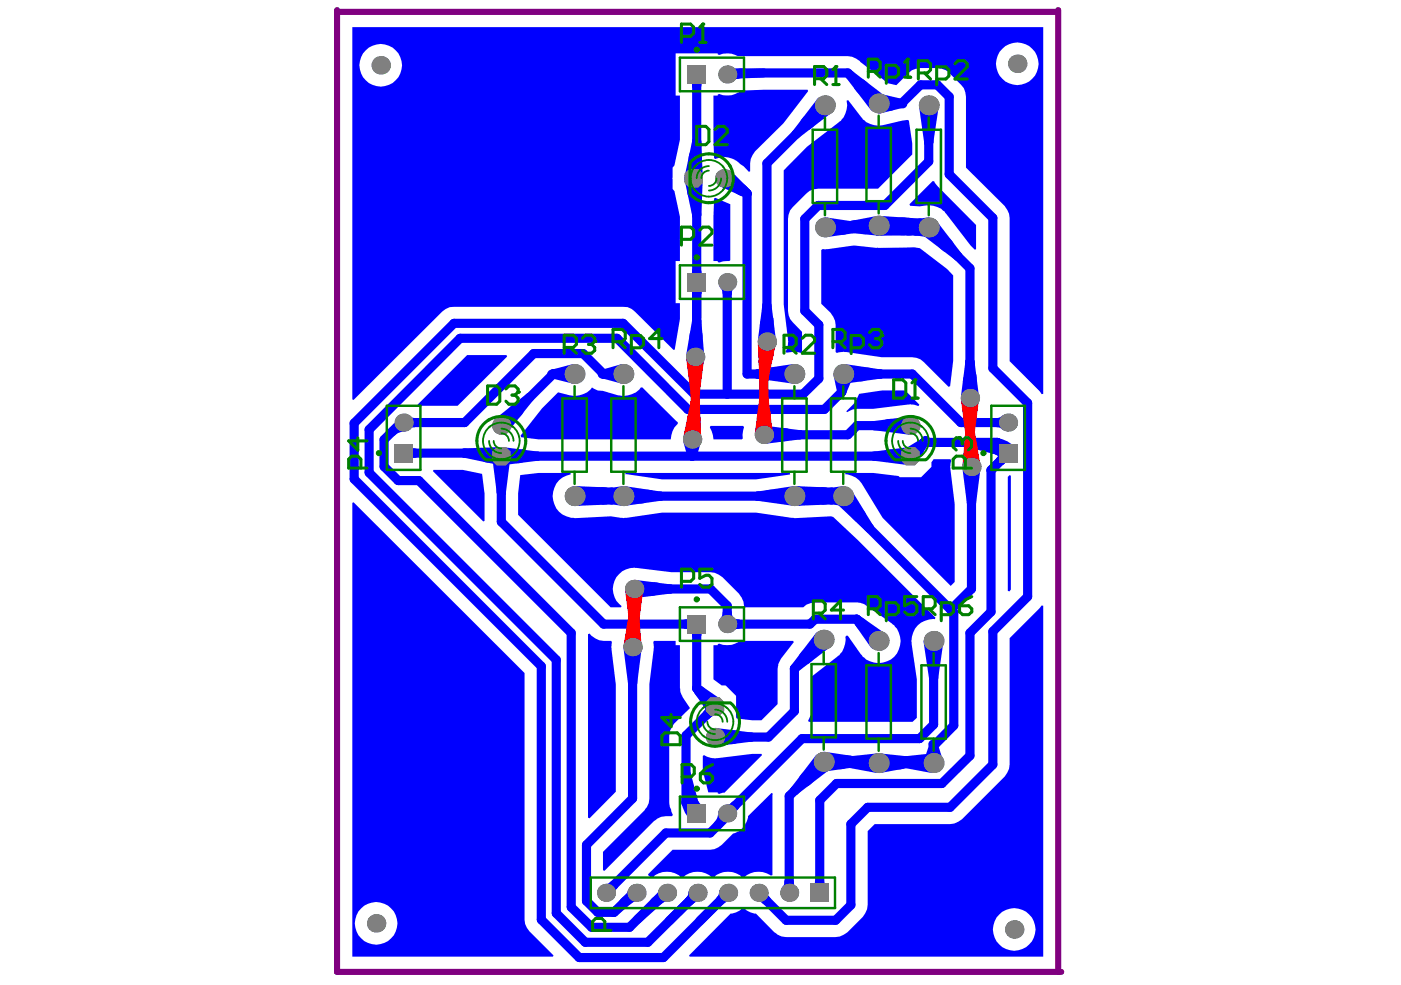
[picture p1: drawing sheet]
<svg xmlns="http://www.w3.org/2000/svg" width="289mm" height="203mm" viewBox="0 0 289 203" stroke-linecap="round" stroke-linejoin="round" font-family="sans-serif">
<path d="M69.5 2.1v198.4h149.4M69.5 2.4h148.4M218.2 2.1v198.4" fill="none" stroke="#800080" stroke-width="1.3"/>
<g fill="#00f">
<path d="M89.4 96.9h6.1l3.9 .9 .5 4v5.7l-.2 .1-10.4-10.4z"/>
<path d="M96.3 73.3h8.2l.1 .3-10.2 10.1h-8.1l-.2-.2z"/>
<path d="M147.1 133.1h.9v-.2l.3-.1a4.5 4.5 0 0 0 4.3-.6h11l.1 .3-2.6 3.3-.6 1.3-.1 .8v7.4l-3.4 3.3h-1.9l-3.2-.4-.1-.2v-4.4l-2.1-2.2h-.9l-1.7-1.2z"/>
<path d="M146.5 87.9h6.8l.1 .2-.3 1.6 .1 .7-.2 .2h-5.9l-.1-.8-.6-1.6z"/>
<path d="M147.3 40.9l.2-.1 3.1 1.3v11.6l-.2 .2h-1.3l-.8 .3-.3-.2v-.1h-.9z"/>
<path d="M192.3 37.3l.4 .1 .7 1 7.9 8v5l-.3 .1-.8-.9-5.1-6.5a4.6 4.6 0 0 0-3.3-1.7l-2.2 .2-1.9-.2-.1-.3z"/>
<path d="M208.2 98l.3 .1v23.5l-.3 .4-.4-.1v-23.5z"/>
<path d="M144.9 156l.3-.2a4.5 4.5 0 0 0 2.8 .6l7.1-.9h1.9l.2 .3-7.8 7.7-1.1 .3-.3-.2v-.1h-1.9l-1.2-4.5z"/>
<path d="M128.9 97.8l.2-.2h33.8v.3l-6.9 1h-19.5z"/>
<path d="M115.1 80.9l2.5 .7a4.3 4.3 0 0 0 4.5-1.7 2.82 2.82 0 0 0 2.2 .7l3.3 1a4.3 4.3 0 0 0 4.6-1.7h.3l7.3 7.2v.3a4.1 4.1 0 0 0-1.5 3.2h-27.2l-3.6-.4-.1-.3 4.4-5.6z"/>
<path d="M121.3 130.8l.3-.1 .4 .5a4.9 4.9 0 0 0 4.1 1l.1 .3-.1 1 .9 7.7v22.1l-5.4 5.5-.3-.1z"/>
<path d="M138.7 175.3h7.8l.8-.1 1.5-.9 2.4-2.3a4.1 4.1 0 0 0 3.1-3.6l4.8-4.8 .3 .1-.1 16.8-.3 .2a4.4 4.4 0 0 0-5.6 .4h-.2a4.3 4.3 0 0 0-6.1 0h-.2a4.3 4.3 0 0 0-6.1 0h-.2a4.3 4.3 0 0 0-6.1 0h-.2l-.6-.6v-.2z"/>
<path d="M134.9 132.2h4.4v.9h.9l.1 9.5 .5 1.3 1.5 2.2-3.3 3.2-.9 1.6-.1 .8v13.9l.1 .9 .7 1.6-.2 .3a4.2 4.2 0 0 0-3.7 1l-10.2 10.2-.3-.1v-3.8l8.5-8.5a3.9 3.9 0 0 0 1-2.5v-23.5l1-7.7-.2-.9z"/>
<path d="M147.1 19.7h.9v-.2l.3-.1a4.5 4.5 0 0 0 4.4-.7l4.8-.2h9l.2 .3-5.1 6.6-5.9 5.8a4.7 4.7 0 0 0-1 4.1l-.3 .2-1-1.2-1.1-.8a4.5 4.5 0 0 0-4.8-.7l-.2-.2-.2-3.4z"/>
<path d="M177.2 81.3l4.6-.7h4.9l2.9 2.9-.2 .3-1.6-.4-7.7 .9h-3.4l-.8 .2-1.2 .5-.2-.2 1.9-1.9z"/>
<path d="M174.6 20.8l.3-.1 2.7 3.5a4.6 4.6 0 0 0 4.5 1.6l4-.9 1-.2 .3 .2 .7 4.7v2.3l-7 7h-12.4l-.8 .1-.9 .4-.7 .5-3.4 3.5-.4 1.8v18.9l.4 1.7 2.5 2.7v4.1l-.3 .2-1.3-.2-1.6 .1-.2-.2 .4-1.1 .2-.9-1-7.7v-27.7l4.8-4.8 6.6-5a4.6 4.6 0 0 0 1.6-4.5z"/>
<path d="M169.4 51.6l.2-.2h1.2l5.3-.8a62.7 62.7 0 0 0 12.4 .4l1.2 .2 5.6 4.3 1.3 1.3v17.6l-.7 5.3-.3 .1-5.1-5.1-.7-.6-.8-.3-.9-.1h-6.3l-7.9-1.1-1.3 .2-.3-.2v-5.6a4.5 4.5 0 0 0-1-2.4l-1.9-1.9z"/>
<path d="M107.3 98l3.8-.4h6.5l.1 .3a4.5 4.5 0 0 0-3.7 5 4.5 4.5 0 0 0 4.7 4l7.3-.4 2.6 .4 7.9-1.1h19.5l7.8 1.1 7.5-.4 .5 .1 5.1 4.8 16 16-.1 .3a4.5 4.5 0 0 0-4.8 5.1l1.1 7.4v7.9l-.9 .8h-21.4l-.1-.2 .5-1.1 .1-.9v-7.1l5.3-4.1a4.6 4.6 0 0 0 1.7-4.1l.2-.3h.3l2.7 3.8a4.6 4.6 0 0 0 6.9 .6 4.6 4.6 0 0 0-.6-6.9l-5.4-3.9-1.5-.4h-8.8l-1.8 .4-.6 .6h-12.3a3.7 3.7 0 0 0-1-2.8l-3.4-3.5-1.6-.8-.9-.2h-8l-7.2-.8a4.4 4.4 0 0 0-4.6 2.7 4.4 4.4 0 0 0 1.5 5.1l-.1 .3h-2.2l-19.1-19.1v-4.4z"/>
<path d="M174.2 97.8l.3-.2h5.6l5.2 .6 .2 .2h4.5l2.1-2.1v-.9l.4-.7h3.5l.2 .3-.3 1.3 1 7.7v16.1l-.8 .8-14.1-14.1-4.2-6.9a4.5 4.5 0 0 0-3.6-2.1z"/>
<path d="M72.7 103.7l.2-.1 35.3 35.2v50.9l.1 .9 .9 1.5 5 5-.2 .2h-41.3zM73.2 190.5a4.4 4.4 0 0 0 8.8 0 4.4 4.4 0 0 0-8.8 0z"/>
<path d="M150.7 188.5a3.8 3.8 0 0 0 2.5-1.2h.2a3.8 3.8 0 0 0 2.5 1.2l3.8 3.8a3.9 3.9 0 0 0 2.4 1h10.2l.9-.1 1.6-.9 3.1-3.1 .9-1.6 .1-.9v-15.2l1.5-1.5h15.5l.9-.1 1.6-.9 8.8-8.8a3.7 3.7 0 0 0 1-2.5v-26.1l6.6-6.7 .3 .1v72.3h-72.9l-.1-.2zM204.8 191.7a4.4 4.4 0 0 0 8.8 0 4.4 4.4 0 0 0-8.8 0z"/>
<path d="M72.7 5.6h142.4v75.7h-.3l-.4-.6-6.2-6.2v-29.5a4.5 4.5 0 0 0-1-2.5l-8-7.9v-14.6l-.1-.9-.3-.9-.6-.7-3.1-3a10.8 10.8 0 0 0-7 0l-3.2 3.1-1.7-.4-5.8-4.4a3.9 3.9 0 0 0-2.6-1.2h-22.6a4.6 4.6 0 0 0-3.9-.3l-.3-.1v-.2h-8.7v8.7h.9v9.1l-1.1 5.3-.4 .5-.1 2.2 .1 2.2 .4 .4 1.1 5.3v9.2h-.9v8.6h.9v3.3l-1.1 6.3-.2 .1-7.9-7.9-.7-.6-.8-.3-35.9-.1a3.5 3.5 0 0 0-2.4 1l-18.3 18.2-.2-.1zM205.4 13.1a4.4 4.4 0 0 0 8.8 0 4.4 4.4 0 0 0-8.8 0zM74.1 13.5a4.4 4.4 0 0 0 8.8 0 4.4 4.4 0 0 0-8.8 0z"/>
</g>
<g fill="none" stroke="#00f" stroke-width="1.9">
<path d="M143 16l.6 .9 .1 .7 .1-.7 .5-.9M143.7 15.4v57.9M150.6 14.7l.9 .5 .7 .1M152.2 15.2l-.7 .2-.9 .6M153 15a3.3 3.3 0 0 0-2.4 1M157.5 15l-7.5 .4 .3-.4h24.5l6.4 6.3h4.7M177 17.8a6.5 6.5 0 0 0 4.3 2.5M177.6 17.2a6.5 6.5 0 0 1 2.5 4.3M179.3 19.4l.6 1.1 .2 .8M179.3 19.5l1.1 .6 .8 .2M142.1 36.9l1.6 7.4M142.3 37.4l.8 1 .5 1.2 .2 1.8"/>
<path d="M142.4 37.5l.9 1.4 .4 1.7M142.4 36l.7-.8 .1-.7 .2 1 .4 .6M142.4 37.5l.7 .9 .1 .7M143 32v1.9l.3 1.2 .5 1.1M143.6 37.5a2.39 2.39 0 0 0-.9 2.4M143.7 32.9l-.4 1.7-.9 1.5M143.7 29.2l.3 7.6-.3 7.5M143.7 29.2l-.6 7.6 .6 7.5M143.7 29.2l-1.6 7.5M143.8 37.4l-.4 .6-.2 1.1M143.8 32.1l-.1 1.3-.3 1.2-1.1 1.6M148.9 37.6l5.2 2.3"/>
<path d="M149.3 36.8h1.6l3.2 3.1zM149.5 37.7h1.1l.7 .4M149.9 36l4.2 3.9M150.2 36.5l.6 1.1 .8 .9 1.6 1.1M150.3 36.6l.2 .7 .8 .8M153.4 39.3l-1.6-1.1-1.2-.4-1.2-.1 1.3 .2 1.3 .4 1.7 1.2M154.1 39.9v37.3h9.7M169.1 21.7l-.3 1.3-.5 .6M169.1 21.6a6.5 6.5 0 0 1-2.5 4.3M169.3 21l-5.2 6.7 6.8-5.2M170.1 22.8l-1.2 .3-.7 .5M170.1 21.7l-11.9 12v36.8"/>
<path d="M170.3 22.8a6.5 6.5 0 0 0-4.3 2.5M181.3 20.3l4.6 1M181.9 20.5l-6.7-5.1 5.1 6.7M181.9 20.6l.7 .5 1.2 .3M182.2 21a1.32 1.32 0 0 0 1.6 .9M183.8 21.3l-1.2 .3-.7 .5M185.9 21.3l3.9-3.8h3.5l2.4 2.5v16l9.1 9v31l7.1 7.1v40l-7.1 7.2v27.4l-8.9 8.8h-17l-3.4 3.5v16.7l-3.2 3.2h-10.2l-5.6-5.7M185.9 21.3l-4.6 1.2M186.2 21.4a5.3 5.3 0 0 0-4.4 .9M190.5 21.8l1 7.5 1.2-7.5M190.8 22.5l.5 .6 .3 1.3M191.5 21.7v11.6l-9 9.1h-13.8l-2.7 2.8v18.9l2.9 2.9v11.1l-3.3 3.2h-22.4l-14.7-14.6h-34.9l-20.6 20.6v11.5l38.6 38.6v52.3l7.8 7.8h17.4l13.4-13.3-5.9 5.8"/>
<path d="M192.3 22.5l-.5 .6-.3 1.3M143 57.5l.4-.5 .3-1.1 .2 1.1 .4 .5M143 58.9l.6 .9 .1 .7 .1-.7 .5-.9M149.3 58.9l.6 .9 .1 .7 .1-.7 .5-.9M150 58.2v23.1M170.1 46.9h21.4l8.5 8.5v27.7M170.2 45.8l7.6 1.1-7.6 1.1M170.9 46.1l1.1 .7 .8 .1M171 46.2a3.3 3.3 0 0 0 3.1 1.3M172.8 46.9l-.8 .1-1.1 .7M173.5 46.9l7.6 .8M175.7 46.5a6.5 6.5 0 0 1 4.8 1"/>
<path d="M175.7 46.6a6.5 6.5 0 0 0-4.8 1.2M178.4 46.7l1.3 .2 .7 .5M180.2 46.1a2.01 2.01 0 0 1-2.1 1.3M180.4 45.8l-1.1 .7-.8 .2M180.4 45.8l-1.2 .8-1.5 .3M181 45.5l-7.5 1.4M181.2 46.5l-7.7 .4M181.2 46.5l10.3 1.5M181.2 46.5l7.6 .4M181.2 45.5l8.6 .5M181.2 46.5l7.6 1.1M181.3 45.5l7.5 1.4"/>
<path d="M181.4 45.5l7.4 2.1M181.5 45.5l2.4 1.4M181.8 45.6a6.5 6.5 0 0 0 4.9 1M181.8 45.7l1 .6 1.1 .3 1.8 .1M181.9 45.8l1.3 .8 1.4 .3M181.9 45.7l.8 .5 1.2 .2M182 45.8a6.5 6.5 0 0 0 4.6 1.8M182 45.8l1 .7 .9 .2M182.1 45.9l1 .8 .8 .3h-.9l-1.2 .5a6.5 6.5 0 0 1 4.9-1M182.3 46.4a1.2 1.2 0 0 0 1.3 1M183.6 46.8l-.7-.2-.8-.7 .6 .6 1.2 .4M183.8 46.9h-.8l-1.2 .5"/>
<path d="M183.9 46.4l-.9 .2-1 .7M183.9 46.7l-1.2 .2-.7 .5M183.9 46.9l-2.6 .8M183.9 46.9h-.9l-1.1 .5M184.1 46.9l-1.4 .1-.8 .5M184.5 47.2a2.27 2.27 0 0 0-2.6 .3M185.9 46.8a6.7 6.7 0 0 1 5 1M186.1 46.6a6.5 6.5 0 0 1 4.8 1.2M186.3 46.8a5.2 5.2 0 0 0 4.6-.8 6.2 6.2 0 0 1-4.8 1.2M186.6 45.8a6.5 6.5 0 0 0-4.7 1.6M186.7 47a6.5 6.5 0 0 0-5 .5M187.2 45.9l1.7 .4 1 .5 .8 .8a2.33 2.33 0 0 0-1.9-.7"/>
<path d="M188.2 47l1.4 .1 1.3 .7M188.8 47.6l-7.7 .1M188.8 46.9l-7.6 .8M188.9 46.9l.8-.1 1.1-.7-1.4 1.1-1 .3-1.2 .2M188.9 46.9l.8 .1 1.1 .7M189.1 46.9l.7 .1 .9 .6M189.8 46l-8.6 .5M189.8 46l-8.5 1.7M190.5 46.7a1.26 1.26 0 0 1-1.4 1M190.6 46.4a2.01 2.01 0 0 1-1.8 1.2M190.8 46l-.8 .6-1.4 .3M191 46l-1.6 .6-1.8 .1"/>
<path d="M191.4 48a6.5 6.5 0 0 1 4.3 2.5M191.5 45.8l-7.6 1.1M191.5 48l1.3 .3 .6 .5M192.4 46.2l5.2 6.7-7.8-5.9-2-.7-1.3-.1M192.7 46.8a6.5 6.5 0 0 0 2.4 4.3M192.7 46.9l.1 .9 .7 1M113.8 77.2a4.8 4.8 0 0 1 4.1 .8M114.1 77.2h4.4M114.1 77.2l4.3 1M114.1 77.2l-10.7 10.6M115.9 77.1l1.2 .3 .7 .5M117.8 76.4l-1.1 .6-.8 .2"/>
<path d="M118.4 76l-4.3 1.2M124.2 77.2l1.7-.1 1 .3 1 .6M124.5 77.2l-4.2-4.3h-10.2l-14.3 14.3h-13.1l-3.5 3.5v5.5l2.9 2.9h4.3l31.4 31.5v56.5l4.2 4.2h7.8l7.1-7.1h.7l-6.1 5.5M124.5 77.2h4.1M124.5 77.2l3.9 1M125.9 77.1l1.3 .3 .6 .5M127.8 76.4l-1 .6-.9 .2M128.4 76l-3.9 1.2M143.2 68.9v1.9l.3 1.2 .6 1.1M143.4 71.3l.1 .8 .5 .9M143.5 71.3l-.2 .8-.6 .9M143.7 70.5a3.4 3.4 0 0 1-1 2.4"/>
<path d="M143.7 66.1l-.3 7.5M143.7 66.1l.6 7.5M143.7 66.1l-1.3 7.4M143.9 68.9v1.3l-.3 1.2-1 1.6M157.2 70.4l1-7.4 .9 7.4M157.5 69.8l.4-.6 .3-1.1 .2 1.1 .4 .6M157.7 66.6a3.7 3.7 0 0 0 1.1 3.2M158.3 76.8a6.5 6.5 0 0 1 4.9 1.3M158.6 65.8v1.3l-.3 1.2-.9 1.6M161.2 77.1l1.2 .3 .7 .5M163.1 76.4l-1.1 .6-.8 .2M163.8 76l-7.6 1.2 7.6 1"/>
<path d="M172.8 77.2l.8 3.7M173.1 77.8l.4 .8 .2 1.2M173.9 77.2l-.3 3.7M174 76l7.6 1.2-7.6 1M174.6 78l-.7 1-.2 .8M174.7 76.4l1.1 .6 .8 .2M174.7 77.9l-.8 1.3-.3 1.5M174.8 76.5a3.3 3.3 0 0 0 3.1 1.2M175 77.4l-1.4 3.5M176.6 77.1l-.8 .1-1.1 .7M179.4 76.8a6.5 6.5 0 0 0-4.8 1.3M199.6 78.3a3.7 3.7 0 0 0 1.1 3.1"/>
<path d="M200.4 77.4v1.3l-.2 1.2-.9 1.7M83.2 88.1a3.4 3.4 0 0 0-2.4 1M83.2 93.5h19.6l.6 .6M83.9 86.5l.6 .4 1 .3-1 .2-.6 .4M83.9 92.8l.9 .6 .7 .1-1 .2-.6 .4M95.8 93.5l7.6 .6M95.8 93.5l7.5 1.5M98.7 93.4h1.3l1.2 .4 1.6 1M101.1 93.9l.7 .2 .8 .6M102.4 94.2l1 7.4 .9-7.4M102.6 93.5a2.39 2.39 0 0 1-2.4 .9M102.7 93.4l-.6 .3-1 .2"/>
<path d="M102.8 87.1l6.4-5.2-5.1 6.5M103.4 86.9l.7-.2 .9-.5-.4 .5-.3 1.1M103.4 94.1v13.5l21.1 21.1h19.2v13.3M103.4 93.2l-7.6 .3M103.4 93.2l7.5 .9-7.5 .9M104.1 93.4l.9 .6 .7 .1a2.33 2.33 0 0 0-2.3 2.3 3.3 3.3 0 0 0-3.3-2.9h-.6M104.1 93.4a3.7 3.7 0 0 0 3.2 1.2M106.4 84.2l-1.3 1.4-.5 1.1-.3 1.2M107 84.8l-.9 .9-1 .7-1.8 .5M108.1 93.7l-1.9 .1-1.2 .4-1.1 .6M141.8 90.8l.9 3.3M142.1 91.3l.4 .6 .2 1.1 .3-1.1 .4-.6"/>
<path d="M142.7 90.6v3.5M143.7 90.8l-1 3.3M157.6 88.7l7.4 1-7.4 .9M158.2 89l.6 .4 1.1 .3-.8 .1-.9 .6M158.2 89a3.7 3.7 0 0 0 3.2 1.2M162.2 89.3l-1.9 .1-1.1 .4-1.1 .6M173.6 80.9v-3.7h14.5l10 10h9.8M173.6 80.9l-3.6 3.6h-28.1l-14.7-14.7h-32.3l-18.8 18.8v8.9l38.6 38.6v52.3l6 6h12.9l10.3-10.2M183.1 93.7l1.8 .1 1.2 .4 1.1 .6M183.1 87.4h1.2l1.2 .2 1.7 .9M187.1 93.4l-1 .6-.7 .1 1.1 .3 .6 .4M187.1 87.1l-.6 .5-1.1 .2 .7 .1 1 .6"/>
<path d="M187.7 93.2l-7.4 .9 7.4 .9M187.7 86.9l-7.4 .9 7.4 .9M187.8 87.8h-11.1l-1.9 1.9h-17.3M189.4 92.5l-.4 .5-.3 1.1M189.4 92.5l-.6 .4-1 .3M190.6 91.3l-2.1 3.4M190.6 91.3l-3.4 2M190.6 91.3l-2.8 2.8h-84.4M190.6 91.3h15.1l2.2 2.2M190.9 90.9l-1.2 1.3-1 .6-1.1 .4M191 91l-.9 .7-.8 .9-.6 1.7M199.1 82.1l.9-7.5 1 7.5"/>
<path d="M199.3 81.5l.5-.6 .2-1.1 .3 1.1 .4 .6M199.4 96.4l.9 7.4 1-7.4M199.6 91.3l8.3 2.2M199.7 97l.4 .6 .2 1 .3-1 .4-.6M200.3 91.3a9.8 9.8 0 0 1 6.9 2.8M200.3 96.3v25.2l-4.2 4.3M204.8 91.3l1.2 .1 1.1 .4 1.5 1M205.7 92.9l.9 .5 .5 .5M206.3 91.9l.6 .4 1 .3M206.4 91.9a2.27 2.27 0 0 1 0 3.2M207.2 86.5l-.5 .4-1.1 .3 1.1 .2 .5 .4M207.5 92.7l-1 .3-.8-.1"/>
<path d="M207.9 94.4l-.7 .1-.9 .5M207.9 93.5l-3.5 3.5v29.2l-4.4 4.4v25.3l-5.8 5.7h-21.7l-3.4 3.5v19.1M118.5 102.4h55.4l5.4 6.6M118.5 101.2l7.7 .3M118.5 102.4l7.7 .7M118.6 101.2l7.6 1.2-7.6 1M118.7 101.2l7.5 1.9M118.8 101.2l2.2 1.2M119.1 101.4a6.5 6.5 0 0 0 4.9 .7M119.2 101.4l1.4 .6 1.5 .1M119.2 101.5l1.2 .5 .8 .1M119.3 101.6l.7 .5 1.2 .3"/>
<path d="M119.3 101.6l.9 .6 .8 .2M119.4 101.6l.6 .6 1.2 .4M119.4 101.6a4.5 4.5 0 0 0 3.6 1.6M119.4 101.7a3.3 3.3 0 0 0 3.1 1.2M121 102.3l-.8 .1-.9 .6M121 102.4l-2.2 1M121 102.4l7.5 1M121 102.3l-1 .2-.6 .5M121.2 102.1l-1.2 .4-.6 .5M121.2 102.3l-.8 .1-1.1 .7M121.2 102.6h-.8l-1.2 .6M121.5 102.5a1.7 1.7 0 0 0-2.1 .5"/>
<path d="M122.5 102.4a7.2 7.2 0 0 1 5.5 .9M123.1 102a6.6 6.6 0 0 1 4.8 1.3l-1.3-.7-1.6-.1M123.4 101.9l2.1 .1 1.2 .5 1.2 .7M124 101.5a6.5 6.5 0 0 0-4.7 1.7M124 102a6.6 6.6 0 0 0-4.8 1.3l1.4-.7 1.5-.1M124 102.6a6.5 6.5 0 0 0-4.9 .7M124.3 101.5a4.9 4.9 0 0 1 3.4 1.6M125 102.1l1.6-.1 1.3-.6-1.8 1-1.3 .3-1.4 .1M125.9 102.3l.9 .1 1 .7M126.1 102.3l1.1 .2 .5 .5M126.2 101.5l-7.7 .9M126.2 103.1l-7.7 .3"/>
<path d="M126.2 101.5l-7.5 1.9M127.5 102a1.45 1.45 0 0 1-1.3 1M127.6 101.8a2.14 2.14 0 0 1-2.4 1.1M127.8 101.6a4.9 4.9 0 0 1-3.4 1.6M127.8 101.5a4.3 4.3 0 0 1-3.9 1M127.8 101.6l-.6 .5-1.3 .3M128.5 101.2l-7.5 1.2M128.7 101.2l7.6 1.2-7.6 1M129.4 101.6l.6 .5 1.3 .3M129.5 101.7a3.3 3.3 0 0 0 3.1 1.2M131.3 102.3l-.9 .1-1 .7M134.1 102a6.5 6.5 0 0 0-4.8 1.3"/>
<path d="M158.3 102a6.5 6.5 0 0 1 4.9 1.3M161.2 102.3l.8 .1 1.1 .7M163.1 101.6l-.7 .5-1.2 .3M163.8 101.2l-7.6 1.2 7.6 1M163.8 101.2l7.7 .3M164 101.2l7.5 1.2M164.1 101.2l7.4 1.9M164.1 101.2l2.2 1.2M164.5 101.4a6.5 6.5 0 0 0 4.9 .7M164.5 101.4l1.4 .6 1.5 .1M164.6 101.5l1.1 .5 .9 .1M164.6 101.6l.7 .5 1.2 .3"/>
<path d="M164.7 101.6l.9 .6 .7 .2M164.7 101.6l.6 .6 1.2 .4M164.7 101.6a4.5 4.5 0 0 0 3.7 1.6M164.7 101.7a3.3 3.3 0 0 0 3.1 1.2M166.3 102.4l-2.2 1M166.3 102.4l7.5 1M166.3 102.3l-1 .2-.6 .5M166.5 102.1l-1.2 .4-.6 .5 .5-.4 1.1-.3M166.5 102.3l-1.2 .3-.7 .5M166.6 102.6h-.9l-1.1 .6M166.8 102.5a1.7 1.7 0 0 0-2.1 .5M167.4 102.5l-1.5 .1-1.4 .7"/>
<path d="M167.9 102.4a7.2 7.2 0 0 1 5.4 .9M168.4 102a6.5 6.5 0 0 1 4.8 1.3M168.8 101.9l2 .1 1.3 .5 1.1 .7M169.3 101.5a6.5 6.5 0 0 0-4.7 1.7M169.4 102a6.5 6.5 0 0 0-4.8 1.3M169.4 102.6a6.5 6.5 0 0 0-4.9 .7M169.7 101.5a4.9 4.9 0 0 1 3.4 1.6M170.4 102.5l1.5 .1 1.4 .7M171.3 102.3l.8 .1 1.1 .7M171.4 102.3l1.1 .2 .6 .5M171.5 102.3l.7 .1 .9 .6M171.5 101.5l-7.7 .9 7.7 .7"/>
<path d="M171.5 102.4l-7.5 1M171.5 103.1l-7.7 .3M171.5 101.5l-7.4 1.9M172.6 102.4l23.5 23.4M172.8 102a1.45 1.45 0 0 1-1.3 1M173 101.8a2.14 2.14 0 0 1-2.5 1.1M173.1 103.1l6.2 5.9M173.1 101.6a4.9 4.9 0 0 1-3.4 1.6M173.1 101.6l-.9 .6-.7 .2M173.2 101.5a4.3 4.3 0 0 1-4 1M173.2 101.6l-.7 .5-1.2 .3M173.2 101.4l-1.7 1-1.4 .3-1.3 .1"/>
<path d="M173.3 101.4l-1.4 .6-1.5 .1M173.7 103.4a6.5 6.5 0 0 1 4 2.9M173.8 103.4l.8 .3 1 .7M173.8 101.2l-7.5 1.2M174.8 101.7l4.5 7.3M175 102.4l.4 1.9 .5 1.1 .8 1M175 102.3a6.5 6.5 0 0 0 2.1 4.5M175 102.5l.1 .8 .5 1.1M129.5 133.5l1 7.5 .9-7.5M129.8 134.2l.4 .5 .3 1.1 .2-1.1 .4-.5M130.5 132.8v31.9l-9.5 9.6v11.6l2.3 2.3h3.3M130.8 121.5h15.7l3.5 3.5v3.7h17l1.1-1h8.6"/>
<path d="M130.8 120.6l7.5 .9-7.5 1M131.5 120.8l.9 .6 .7 .1-1.1 .3-.5 .4M131.5 120.8a3.7 3.7 0 0 0 3.1 1.2M135.5 121.1l-1.9 .1-1.2 .4-1.1 .6M143 128.1l-.9 .5-.7 .1a2.27 2.27 0 0 1 2.3 2.3l.1-.7 .5-.9M149.3 128.1l.6-.9 .1-.7a2.27 2.27 0 0 0 2.2 2.2l-1 .3-.6 .4M163.8 137.9v8.8l-5.3 5.4h-11M168.7 132l-.3 1.2-.5 .7M168.7 131.8a6.5 6.5 0 0 1-2.4 4.3M169 131.2l-5.2 6.7M169.9 133l-1.3 .3-.6 .5M169.9 132l-6.1 5.9"/>
<path d="M170 133a6.5 6.5 0 0 0-4.3 2.5M170.6 132.8l-6.8 5.1M176.7 127.7l4.5 4.5M176.7 127.7l5.2 3.7M176.7 127.7l3.6 5.3M177.2 128.4a6.5 6.5 0 0 0 4.1 2.7M177.4 128.2a6.5 6.5 0 0 1 2.6 4.2M179.3 130.3l.5 .7 .3 1.2M179.3 130.4l.7 .4 1.2 .3M191.4 132.3l1.1 7.6 1.1-7.6M191.7 133l.7 1.1 .1 .8M192.5 132.2v17.3l-2.9 2.9h-24.2l-15.4 15.4v.5l-3.5 3.5h-9.2l-12.3 12.4"/>
<path d="M193.3 133l-.5 .7-.3 1.2M196.1 125.8l.6 .6v23.3l-4.2 4.2M143.7 142l3.8 3.8-6 5.9v13.9l2.2 2.2-2.2-8.2M143.7 142l4.4 3M143.7 142l3 4.4M144 142.6l1.3 1.3 1.1 .6 1.2 .4M144.2 142.3l1 .9 .7 1 .6 1.8M145.8 144.1l.6 .5 1.1 .2M145.8 144.1a2.33 2.33 0 0 1 0 3.3M147.5 146.7l-.8 .1-.9 .6M147.5 151.1l7.5 1-7.5 .9M148.1 151.4l.6 .4 1.1 .3-.7 .1-1 .5"/>
<path d="M148.2 151.4a3.7 3.7 0 0 0 3.1 1.1M152.1 151.7h-1.8l-1.2 .4-1.1 .7M168.7 157.2l-.3 1.2-.5 .7M168.7 157a6.5 6.5 0 0 1-2.4 4.3M169 156.4l-5.2 6.7M169.9 158.2l-.9 .2-1 .6M169.9 157.2h22.3l.3 .2M169.9 157.2l-7.1 7v20M169.9 157.2l-6.1 5.9M169.9 156l7.6 1.2-7.6 1M170 158.2a6.5 6.5 0 0 0-4.3 2.5M170.6 158l-6.8 5.1"/>
<path d="M170.6 156.4l.7 .5 1.2 .3M170.7 156.5a3.3 3.3 0 0 0 3.1 1.2M172.5 157.1l-.8 .1-1.1 .7M173.5 157.2l7.7 .2 7.6-.2M173.5 157.2l7.5 1.3M175.4 156.9a6.5 6.5 0 0 0-4.9 1.2M175.7 156.9a6.5 6.5 0 0 1 4.7 1.5M177.7 157.1l1.5 .3 1.2 .8M178.5 157.4l.8 .1 1.1 .7M180.4 156.6l-1.1 .6-.9 .1M181.1 156.3l-7.6 .9M181.2 156.3l7.6 .9"/>
<path d="M181.9 156.6a5 5 0 0 0 4.1 1.1M182 156.6l.7 .5 1.2 .2M183.9 157.4l-.9 .1-1 .7M184.6 157.1l-1.4 .3-1.3 .8M184.9 157.2l7.6 .2M184.9 157.2l7.4 1.3M186.7 156.9a6.5 6.5 0 0 0-4.8 1.5M187 156.9a6.5 6.5 0 0 1 4.8 1.5M188.8 157.2l-7.5 1.3M189.1 157.1l1.4 .3 1.2 .8M189.8 157.4l.8 .1 1.1 .7M191.7 156.6l-.7 .5-1.2 .2"/>
<path d="M192.4 153.5a3.2 3.2 0 0 1-.7 3.2M192.5 154.8l.3 1.2 .5 .7M192.5 156.3l-7.6 .9M192.5 154.8l-.1 .8-.7 1.1M192.5 153.9l1.1 3.4M192.5 153.9l-1.1 3.4M192.5 153.9v3.5M141.5 164.7l.1 1.2 .4 1.1 1 1.5M141.5 160.2a9.8 9.8 0 0 0 2.8 7M142.1 166.3l.6 .4 1 .2M142.1 166.2l.6 .9 .1 .7M143.1 165.6l.5 .9 .5 .5"/>
<path d="M143.1 165.6v1.1l-.2 .7M149 167.8a3.4 3.4 0 0 1-1 2.4M151.5 166.2l-.5 .9-.1 .7M151.6 166.3l-.6 .4-1 .2M126.5 182.6l-.5 .9-.1 .7M126.6 182.6l-.9 .6-.7 .1M130.3 184.2l-.3 1-.4 .5M130.6 184.2h.7l-4.7 4zM131.2 185.1l-1.1 .1-.6 .4M131.3 185.1l-1.4 .2-1.3 .9M136.6 184.1l-.1 .7-.6 .9M137.5 185.1l-1 .2-.6 .3"/>
<path d="M137.6 185.1l-1.4 .2-1.3 .9M142.9 184.2l-.1 .7-.5 .9M143.9 185.1l-1.1 .2-.5 .4M149.2 184.2l-.1 .7-.5 .9M150.2 185.1l-1.1 .2-.5 .4M156.5 185.1l1 .2 .6 .4M157.3 184.2l.3 1 .4 .6M162.7 181.9l.1 .7 .6 .9M162.8 181.9l-.2 .7-.5 .9M169 181.9l.1 .7 .6 .9M169.1 181.9l-.2 .7-.5 .9"/>
</g>
<g fill="#808080">
<circle cx="150" cy="15.4" r="1.86"/>
<circle cx="200.3" cy="96.3" r="1.89"/>
<circle cx="125" cy="184.2" r="1.86"/>
<circle cx="150.2" cy="184.2" r="1.86"/>
<circle cx="150" cy="167.8" r="1.86"/>
<circle cx="150" cy="128.7" r="1.86"/>
<circle cx="150" cy="58.2" r="1.86"/>
<circle cx="170.1" cy="46.9" r="2.05"/>
<circle cx="170.1" cy="21.7" r="2.05"/>
<circle cx="200" cy="82.1" r="1.89"/>
<circle cx="130.8" cy="121.5" r="1.89"/>
<circle cx="142.7" cy="90.6" r="1.89"/>
<circle cx="158.2" cy="70.5" r="1.89"/>
<circle cx="209.2" cy="191.7" r="1.89"/>
<circle cx="78.5" cy="13.5" r="1.89"/>
<circle cx="118.5" cy="102.4" r="2.05"/>
<circle cx="118.5" cy="77.2" r="2.05"/>
<circle cx="131.3" cy="184.2" r="1.86"/>
<circle cx="137.6" cy="184.2" r="1.86"/>
<circle cx="130.5" cy="133.5" r="1.89"/>
<circle cx="128.6" cy="102.4" r="2.05"/>
<circle cx="128.6" cy="77.2" r="2.05"/>
<circle cx="156.5" cy="184.2" r="1.86"/>
<circle cx="162.8" cy="184.2" r="1.86"/>
<circle cx="149.3" cy="36.8" r="1.89"/>
<circle cx="181.2" cy="157.4" r="2.05"/>
<circle cx="169.9" cy="157.2" r="2.05"/>
<circle cx="173.9" cy="102.4" r="2.05"/>
<circle cx="173.9" cy="77.2" r="2.05"/>
<circle cx="181.2" cy="46.5" r="2.05"/>
<circle cx="181.2" cy="21.3" r="2.05"/>
<circle cx="192.5" cy="157.4" r="2.05"/>
<circle cx="187.8" cy="87.8" r="1.89"/>
<circle cx="191.5" cy="46.9" r="2.05"/>
<circle cx="191.5" cy="21.7" r="2.05"/>
<circle cx="207.9" cy="87.2" r="1.86"/>
<circle cx="209.8" cy="13.2" r="1.89"/>
<circle cx="77.6" cy="190.5" r="1.89"/>
<circle cx="147.5" cy="152.1" r="1.89"/>
<circle cx="157.5" cy="89.7" r="1.89"/>
<circle cx="181.2" cy="132.2" r="2.05"/>
<circle cx="169.9" cy="132" r="2.05"/>
<circle cx="192.5" cy="132.2" r="2.05"/>
<circle cx="83.2" cy="87.2" r="1.86"/>
<circle cx="143.9" cy="184.2" r="1.86"/>
<circle cx="163.8" cy="102.4" r="2.05"/>
<circle cx="103.4" cy="87.8" r="1.89"/>
<circle cx="163.8" cy="77.2" r="2.05"/>
<circle cx="143.4" cy="73.6" r="1.89"/>
</g>
<g fill="#808080">
<path d="M146.5 143.9h1.9l.9 .9v1.9l-.9 .9h-1.9l-.9-.9v-1.9z" fill-rule="evenodd"/>
<path d="M167.2 182.3h3.7v3.8h-3.7z" fill-rule="evenodd"/>
<path d="M186.8 92.2h1.9l.9 1v1.8l-.9 1h-1.9l-.9-1v-1.8z" fill-rule="evenodd"/>
<path d="M206 91.6h3.8v3.8h-3.8z" fill-rule="evenodd"/>
<path d="M141.8 13.5h3.8v3.8h-3.8z" fill-rule="evenodd"/>
<path d="M81.3 91.6h3.8v3.8h-3.8z" fill-rule="evenodd"/>
<path d="M141.8 165.9h3.8v3.8h-3.8z" fill-rule="evenodd"/>
<path d="M141.8 126.9h3.8v3.7h-3.8z" fill-rule="evenodd"/>
<path d="M102.4 92.2h1.9l1 1v1.8l-1 1h-1.9l-.9-1v-1.8z" fill-rule="evenodd"/>
<path d="M141.8 56.3h3.8v3.8h-3.8z" fill-rule="evenodd"/>
<path d="M142.1 34.9h1.9l.9 .9v1.9l-.9 1h-1.9l-.9-1v-1.9z" fill-rule="evenodd"/>
</g>
<g fill="none" stroke="#f00" stroke-width="1.9">
<path d="M142.4 73.7l1 7.4 .9-7.4M142.7 74.3l.4 .6 .3 1.1 .2-1.1 .4-.6M143.4 73.6v16.4M157.2 70.5l.3 7.6M157.4 71.1l.4 .6 .2 1.1 .2-.7 .6-.9M157.5 78.1l.7-7.6-.7 .6v18.6M157.6 71.2a2.39 2.39 0 0 1 .9 2.4M158.8 71.2l-.9 1.4-.4 1.7M158.9 71.1l-1 1.6-.4 1.2-.1 1.2M159.1 70.6l-1.6 7.5M142.1 89.9l.6-.9 .2-.7 .2 1.1 .4 .6M142.7 85.9v1.9l.3 1.2 .5 1.1"/>
<path d="M143.4 86.8l-.4 1.7-.9 1.5M143.4 83.1l.3 7.5M143.4 83.1l-.7 7.5M143.4 83.1l-1.6 7.4M143.5 86l-.1 1.2-.4 1.2-1 1.6M156.6 89.6l.9-7.4 1 7.4M156.8 89l.6-.9 .1-.7 .1 .7 .6 .9M157.1 85.8a3.7 3.7 0 0 0 1.1 3.2M157.9 85v1.3l-.2 1.2-.9 1.6M199.1 82.2l.9 7.4 1-7.4M199.3 82.8l.5 .6 .2 1.1 .3-1.1 .4-.6M199.6 94.3a.94 .94 0 0 0 .8 1.1"/>
<path d="M200 93.2a3.4 3.4 0 0 0 1 2.4M200 82.1v13.9l.3 .3-.3-7.5M200 88.8l1.3 7.4M200 88.8l-.6 7.5M200.2 94l.2 .7 .6 .9M200.3 94l-.1 .7-.5 1M200.5 91.6l.1 1.2-.2 1.3-.8 1.7M129.8 121.6l1 7.4 .9-7.4M130.1 122.2l.4 .6 .3 1 .1-.7 .6-.9M130.3 128.7v1.9l.3 1.2 .6 1.1M130.5 131.2l.2 1 .4 .6M130.6 131.2l-.3 1-.5 .6"/>
<path d="M130.8 130.4a3.4 3.4 0 0 1-1 2.4M130.8 121.5v11.7l-.3 .3 .3-7.5M130.8 126l.6 7.5M130.8 126l-1.3 7.3M131 128.8v1.2l-.3 1.2-1 1.7"/>
</g>
<g fill="#808080">
<circle cx="150" cy="15.4" r="1.86"/>
<circle cx="200.3" cy="96.3" r="1.89"/>
<circle cx="125" cy="184.2" r="1.86"/>
<circle cx="150.2" cy="184.2" r="1.86"/>
<circle cx="150" cy="167.8" r="1.86"/>
<circle cx="150" cy="128.7" r="1.86"/>
<circle cx="150" cy="58.2" r="1.86"/>
<circle cx="170.1" cy="46.9" r="2.05"/>
<circle cx="170.1" cy="21.7" r="2.05"/>
<circle cx="200" cy="82.1" r="1.89"/>
<circle cx="130.8" cy="121.5" r="1.89"/>
<circle cx="142.7" cy="90.6" r="1.89"/>
<circle cx="158.2" cy="70.5" r="1.89"/>
<circle cx="209.2" cy="191.7" r="1.89"/>
<circle cx="78.5" cy="13.5" r="1.89"/>
<circle cx="118.5" cy="102.4" r="2.05"/>
<circle cx="118.5" cy="77.2" r="2.05"/>
<circle cx="131.3" cy="184.2" r="1.86"/>
<circle cx="137.6" cy="184.2" r="1.86"/>
<circle cx="130.5" cy="133.5" r="1.89"/>
<circle cx="128.6" cy="102.4" r="2.05"/>
<circle cx="128.6" cy="77.2" r="2.05"/>
<circle cx="156.5" cy="184.2" r="1.86"/>
<circle cx="162.8" cy="184.2" r="1.86"/>
<circle cx="149.3" cy="36.8" r="1.89"/>
<circle cx="181.2" cy="157.4" r="2.05"/>
<circle cx="169.9" cy="157.2" r="2.05"/>
<circle cx="173.9" cy="102.4" r="2.05"/>
<circle cx="173.9" cy="77.2" r="2.05"/>
<circle cx="181.2" cy="46.5" r="2.05"/>
<circle cx="181.2" cy="21.3" r="2.05"/>
<circle cx="192.5" cy="157.4" r="2.05"/>
<circle cx="187.8" cy="87.8" r="1.89"/>
<circle cx="191.5" cy="46.9" r="2.05"/>
<circle cx="191.5" cy="21.7" r="2.05"/>
<circle cx="207.9" cy="87.2" r="1.86"/>
<circle cx="209.8" cy="13.2" r="1.89"/>
<circle cx="77.6" cy="190.5" r="1.89"/>
<circle cx="147.5" cy="152.1" r="1.89"/>
<circle cx="157.5" cy="89.7" r="1.89"/>
<circle cx="181.2" cy="132.2" r="2.05"/>
<circle cx="169.9" cy="132" r="2.05"/>
<circle cx="192.5" cy="132.2" r="2.05"/>
<circle cx="83.2" cy="87.2" r="1.86"/>
<circle cx="143.9" cy="184.2" r="1.86"/>
<circle cx="163.8" cy="102.4" r="2.05"/>
<circle cx="103.4" cy="87.8" r="1.89"/>
<circle cx="163.8" cy="77.2" r="2.05"/>
<circle cx="143.4" cy="73.6" r="1.89"/>
</g>
<g fill="#808080">
<path d="M146.5 143.9h1.9l.9 .9v1.9l-.9 .9h-1.9l-.9-.9v-1.9z" fill-rule="evenodd"/>
<path d="M167.2 182.3h3.7v3.8h-3.7z" fill-rule="evenodd"/>
<path d="M186.8 92.2h1.9l.9 1v1.8l-.9 1h-1.9l-.9-1v-1.8z" fill-rule="evenodd"/>
<path d="M206 91.6h3.8v3.8h-3.8z" fill-rule="evenodd"/>
<path d="M141.8 13.5h3.8v3.8h-3.8z" fill-rule="evenodd"/>
<path d="M81.3 91.6h3.8v3.8h-3.8z" fill-rule="evenodd"/>
<path d="M141.8 165.9h3.8v3.8h-3.8z" fill-rule="evenodd"/>
<path d="M141.8 126.9h3.8v3.7h-3.8z" fill-rule="evenodd"/>
<path d="M102.4 92.2h1.9l1 1v1.8l-1 1h-1.9l-.9-1v-1.8z" fill-rule="evenodd"/>
<path d="M141.8 56.3h3.8v3.8h-3.8z" fill-rule="evenodd"/>
<path d="M142.1 34.9h1.9l.9 .9v1.9l-.9 1h-1.9l-.9-1v-1.9z" fill-rule="evenodd"/>
</g>
<g fill="none" stroke="#008000" stroke-width=".5">
<path d="M140.2 11.9h13.2v6.9h-13.2zM167.6 26.8h5v15.1h-5zM170.1 24.2v2.6M178.7 26.4h5v15.1h-5zM181.2 23.9v2.5M189 26.8h5v15.1h-5zM191.5 24.2v2.6M140.2 54.7h13.2v7h-13.2zM170.1 41.9v2.5M181.2 41.5v2.5M191.5 41.9v2.5M118.5 79.7v2.5"/>
<path d="M128.6 79.7v2.5M163.8 79.7v2.5M173.9 79.7v2.5M79.8 83.7h6.9v13.2h-6.9zM116 82.2h5v15.1h-5zM118.5 97.3v2.5M126.1 82.2h5v15.1h-5zM128.6 97.3v2.5M161.3 82.2h5v15.1h-5zM163.8 97.3v2.5M171.4 82.2h5v15.1h-5zM173.9 97.3v2.5"/>
<path d="M204.4 83.7h7v13.2h-7zM140.2 125.3h13.2v6.9h-13.2zM167.4 137h5v15.1h-5zM169.9 134.5v2.5M178.7 137.3h5v15.1h-5zM181.2 134.7v2.6M190 137.3h5.1v15.1h-5.1zM192.5 134.7v2.6M169.9 152.1v2.5M181.2 152.4v2.5M192.5 152.4v2.5M140.2 164.3h13.2v7h-13.2z"/>
<path d="M121.8 181h50.4v6.3h-50.4z"/>
</g>
<path d="M168 16.2h1.9l.6-.6v-1.2l-.6-.7h-1.9v3.7M169.2 16.2l1.3 1.2M171.8 17.4h1.2M172.4 13.7v3.7M142.3 33.6v6.3M100.2 94.9h6.3M184.6 94.9h6.3M167.7 126.5h1.9l.6-.6v-1.3l-.6-.6h-1.9v3.7M168.9 126.5l1.3 1.2M174 125.9h-2.6l1.9-1.9v3.7M144.3 145h6.3" fill="none" stroke="#008000" stroke-width=".63"/>
<circle cx="172.4" cy="13.7" r=".31" fill="#008000"/>
<g fill="none" stroke="#008000" stroke-width=".63">
<path d="M172.4 13.7l-.6 .7M189.4 15h1.9l.6-.6v-1.2l-.6-.7h-1.9v3.8M190.6 15l1.3 1.3M193.2 16.3h1.9l.6-.6v-1.3l-.6-.6h-1.9v3.7M196.9 13.2l.7-.7h1.2l.7 .7v.6l-2.6 2.5h2.6M116.4 71.7h1.8l.7-.7v-1.2l-.7-.6h-1.8v3.7M117.6 71.7l1.3 1.2M120.1 69.8l.7-.6h1.2l.7 .6v.6M73.8 90.3v2.5l-1.9-1.8h3.8M74.4 96.6v-1.9l-.6-.6h-1.3l-.6 .6v1.9h3.8M190.4 125.6h1.8l.7-.6v-1.3l-.7-.6h-1.8v3.7M191.6 125.6l1.3 1.2"/>
<path d="M194.1 126.8h1.9l.6-.6v-1.2l-.6-.7h-1.9v3.8M197.9 125h1.9l.6 .6v.6l-.6 .6h-1.3l-.6-.6zM200.4 123.1l-1.3 .6-1.2 1.3"/>
</g>
<circle cx="122.7" cy="70.4" r=".31" fill="#008000"/>
<g fill="none" stroke="#008000" stroke-width=".63">
<path d="M121.4 71h.6M122 71l.7 .7v.6l-.7 .6h-1.2l-.7-.6M122.7 70.4l-.7 .6M126.4 70.5h1.9l.6-.6v-1.3l-.6-.6h-1.9v3.7M127.7 70.5l1.2 1.2M130.2 71.7h1.9l.6-.6v-1.2l-.6-.7h-1.9v3.7M136.5 69.9h-2.5l1.9-1.9v3.7M171.8 70.5h1.8l.7-.6v-1.3l-.7-.6h-1.8v3.7M173 70.5l1.3 1.2M175.5 71.7h1.9l.7-.6v-1.2l-.7-.7h-1.9v3.7M179.3 68.6l.6-.6h1.3l.6 .6v.6M137.1 151.2h2.6l.6 .6v1.8h-3.8v-1.8z"/>
<path d="M138.4 147.4v2.5l-1.9-1.9h3.8"/>
</g>
<circle cx="181.8" cy="69.2" r=".31" fill="#008000"/>
<path d="M180.6 69.9h.6M181.2 69.9l.6 .6v.6l-.6 .6h-1.3l-.6-.6M181.8 69.2l-.6 .7M197.8 90.3h-.6l-.6 .7v1.2l.6 .6M199.1 96.6v-1.9l-.6-.6h-1.3l-.6 .6v1.9h3.7" fill="none" stroke="#008000" stroke-width=".63"/>
<circle cx="197.8" cy="90.3" r=".31" fill="#008000"/>
<path d="M100.6 79.6h1.8l.7 .6v2.6l-.7 .6h-1.8zM104.3 80.2l.7-.6h1.2l.6 .6v.7M197.8 90.3l.7 .7M198.5 91v.6M198.5 91l.6-.7h.6l.6 .7v1.2l-.6 .6M140.5 119.9h1.9l.7-.6v-1.3l-.7-.6h-1.9v3.7M146.8 117.4h-2.5v1.9l1.3-.6h.6l.6 .6v1.3l-.6 .5h-1.3l-.6-.5M144.4 159.6h1.9l.7 .6v.7l-.7 .6h-1.2l-.7-.6zM147 157.7l-1.3 .7-1.3 1.2M140.7 160.2h1.8l.7-.6v-1.2l-.7-.7h-1.8v3.8" fill="none" stroke="#008000" stroke-width=".63"/>
<circle cx="106.8" cy="80.9" r=".31" fill="#008000"/>
<path d="M140.5 7.5h1.9l.7-.6v-1.3l-.7-.6h-1.9v3.7M144.3 8.7h1.3M144.9 5v3.7M143.7 26.1h1.9l.6 .6v2.5l-.6 .6h-1.9zM147.5 26.7l.6-.6h1.2l.7 .6v.6l-2.5 2.5h2.5M105.6 81.5h.6M106.2 81.5l.6 .6v.7l-.6 .6h-1.2l-.7-.6M106.8 80.9l-.6 .6" fill="none" stroke="#008000" stroke-width=".63"/>
<circle cx="144.9" cy="5" r=".31" fill="#008000"/>
<path d="M144.9 5l-.6 .6M184.3 78.4h1.9l.6 .6v2.5l-.6 .6h-1.9zM188.7 78.4v3.7M188.1 82.1h1.2M179.1 125.6h1.8l.6-.6v-1.3l-.6-.6h-1.8v3.7M180.3 125.6l1.2 1.2M182.8 126.8h1.9l.6-.6v-1.2l-.6-.7h-1.9v3.8M189.1 123.1h-2.5v1.9l1.2-.7h.6l.7 .7v1.2l-.7 .6h-1.2l-.6-.6" fill="none" stroke="#008000" stroke-width=".63"/>
<circle cx="188.7" cy="78.4" r=".31" fill="#008000"/>
<path d="M179.1 14.7h1.8l.6-.6v-1.3l-.6-.6h-1.8v3.7M180.3 14.7l1.2 1.2M182.8 15.9h1.9l.6-.5v-1.3l-.6-.6h-1.9v3.7M186.6 15.9h1.2M187.2 12.2v3.7M188.7 78.4l-.6 .6" fill="none" stroke="#008000" stroke-width=".63"/>
<circle cx="187.2" cy="12.2" r=".31" fill="#008000"/>
<g fill="none" stroke="#008000" stroke-width=".63">
<path d="M187.2 12.2l-.6 .6M142.4 33.5a5 5 0 0 1 8.2 .8M150.5 34.1a5 5 0 0 1 .1 5.1M150.6 39.2a5 5 0 0 1-8.3 .8M140.5 49.4h1.9l.7-.7v-1.2l-.7-.6h-1.9v3.7M144.3 47.5l.6-.6h1.3l.6 .6v.6l-2.5 2.5h2.5M161.7 71.7h1.9l.6-.7v-1.2l-.6-.6h-1.9v3.7M162.9 71.7l1.3 1.2M165.5 69.8l.6-.6h1.3l.6 .6v.6l-2.5 2.5h2.5M100.9 86.6a5 5 0 0 0-.8 8.2M105.8 86.5a5 5 0 0 1 .8 8.3M105.8 86.5a5 5 0 0 0-5.1 .2"/>
<path d="M185.1 86.7a5 5 0 0 1 6.7 1.3 5 5 0 0 1-.8 6.8M185.3 86.6a5 5 0 0 0-.8 8.2M144.2 145a5 5 0 0 0-.8 6.8 5 5 0 0 0 6.7 1.4M150.7 145.1a5 5 0 0 1-.7 8.2M124.7 191.9v-1.8l-.6-.6h-1.3l-.6 .6v1.8h3.8"/>
<circle cx="143.7" cy="10.3" r=".31"/>
<circle cx="143.7" cy="53.1" r=".31"/>
<circle cx="78.1" cy="93.5" r=".31"/>
<circle cx="202.8" cy="93.5" r=".31"/>
<circle cx="143.7" cy="123.6" r=".31"/>
<circle cx="143.7" cy="162.7" r=".31"/>
</g>
<g fill="none" stroke="#008000" stroke-width=".38">
<path d="M143.1 39a3.8 3.8 0 0 0 6.1 0M143.2 34.5a3.8 3.8 0 0 1 6 0M143.3 34.4a3.8 3.8 0 0 0 0 4.8M146.2 35.2a1.57 1.57 0 0 0-1.6 1.6M146.2 34.3a2.52 2.52 0 0 0-2.5 2.5M147.8 36.8a1.57 1.57 0 0 1-1.6 1.6M148.7 36.8a2.52 2.52 0 0 1-2.5 2.5M149 34.3a3.8 3.8 0 0 1 .1 4.9M100.9 91a2.52 2.52 0 0 0 2.5 2.5M101.1 88a3.8 3.8 0 0 0 0 5.9M101.8 91a1.57 1.57 0 0 0 1.6 1.5M103.4 89.4a1.57 1.57 0 0 1 1.6 1.6"/>
<path d="M103.4 88.4a2.52 2.52 0 0 1 2.5 2.6M105.7 87.9a3.8 3.8 0 0 1-.1 6.1M105.8 88a3.8 3.8 0 0 0-4.9 .1M105.8 93.8a3.8 3.8 0 0 1-4.8 .1M185.2 91a2.52 2.52 0 0 0 2.6 2.5M185.4 88a3.8 3.8 0 0 0 0 5.9M186.2 91a1.57 1.57 0 0 0 1.6 1.5M187.8 89.4a1.57 1.57 0 0 1 1.5 1.6M187.8 88.4a2.52 2.52 0 0 1 2.5 2.6M190 87.9a3.8 3.8 0 0 1-.1 6.1M190.2 88a3.8 3.8 0 0 0-5 .1M190.2 93.8a3.8 3.8 0 0 1-4.9 .1"/>
<path d="M144.9 148.9a2.52 2.52 0 0 0 2.6 2.5M145.3 145.8a3.8 3.8 0 0 0-.1 6.1M145.9 148.9a1.57 1.57 0 0 0 1.6 1.6M147.5 147.3a1.57 1.57 0 0 1 1.5 1.6M147.5 146.4a2.52 2.52 0 0 1 2.5 2.5M149.8 145.9a3.8 3.8 0 0 1 0 6M149.9 146a3.8 3.8 0 0 0-4.9 0M150 151.7a3.8 3.8 0 0 1-5 .1"/>
</g>
</svg>
